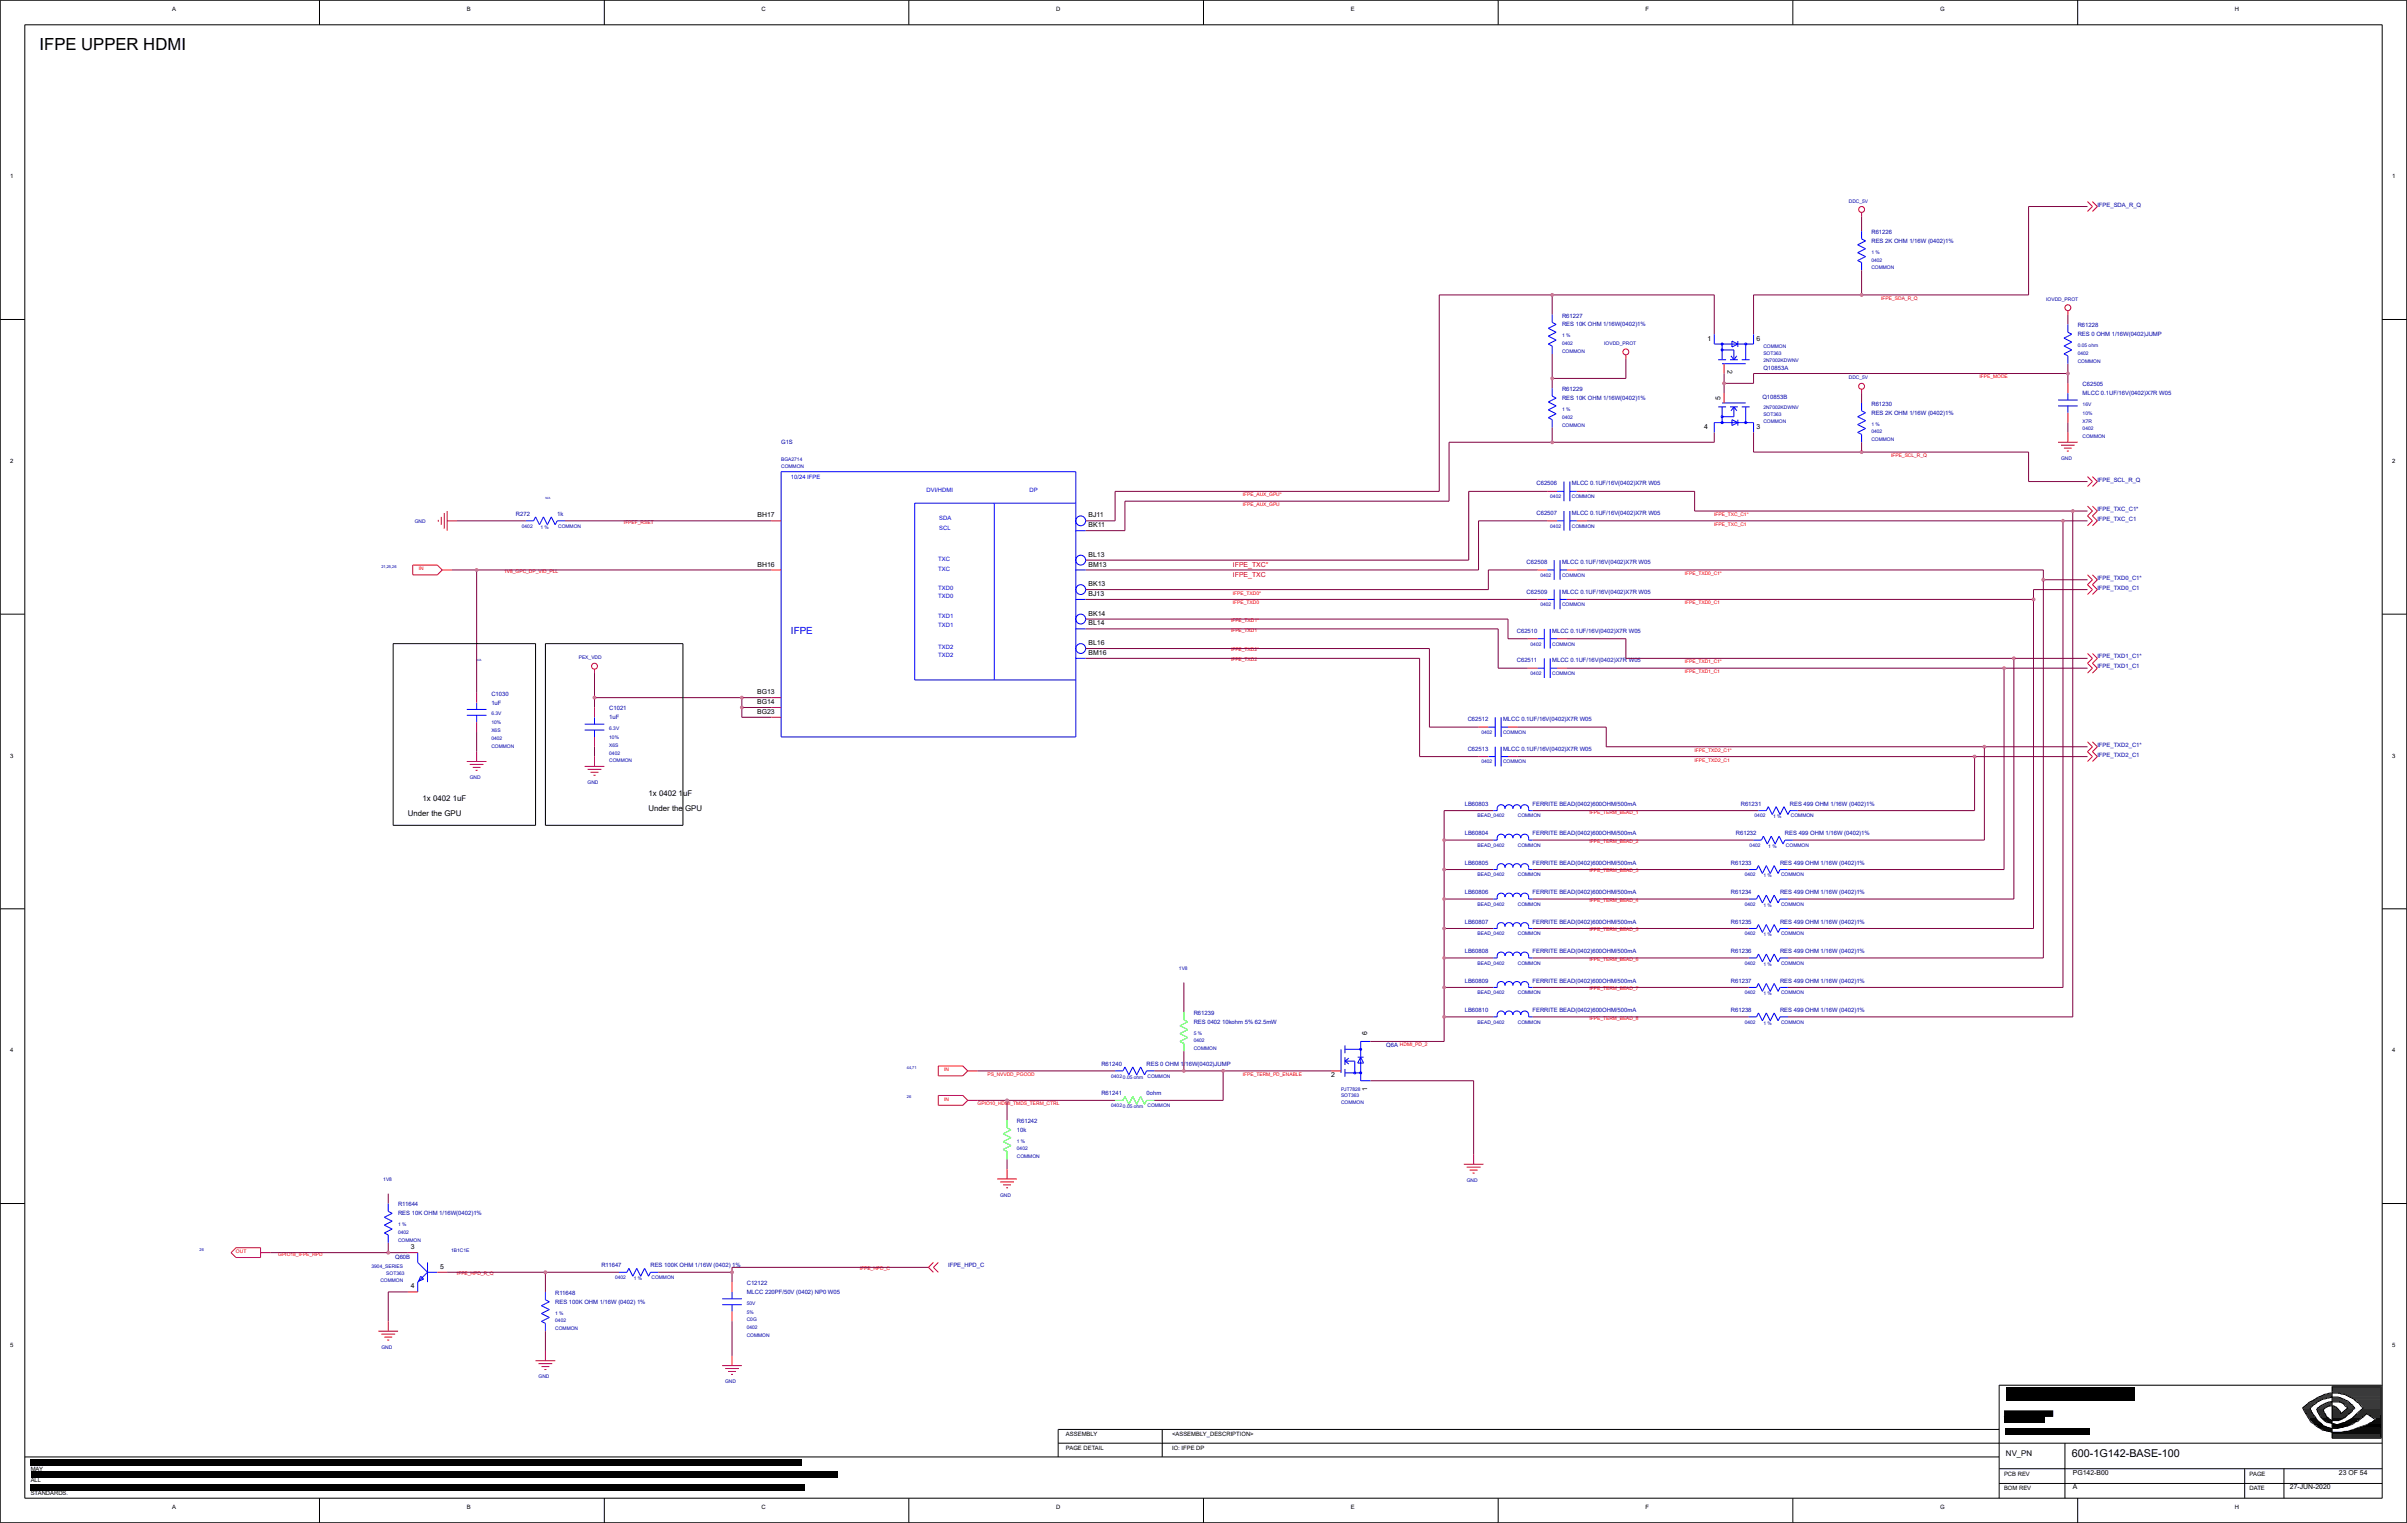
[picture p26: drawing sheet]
<svg xmlns="http://www.w3.org/2000/svg" width="271mm" height="172mm" viewBox="0 0 271 172" stroke-linecap="round" stroke-linejoin="round" font-family="sans-serif">
<defs><g id="words">
<text font-size="1.9" x="4.5" y="5.7">IFPE UPPER HDMI</text>
<text font-size="1.2" x="233.6" y="164.2">600-1G142-BASE-100</text>
<text font-size="1.1" fill="#00f" x="89.2" y="71.4">IFPE</text>
<g font-size=".9">
<text x="73.1" y="89.7">1x 0402 1uF</text>
<text x="46" y="91.9">Under the GPU</text>
<text x="47.6" y="90.3">1x 0402 1uF</text>
<text x="73.1" y="91.4">Under the GPU</text>
<text x="226.1" y="164.1">NV_PN</text>
</g>
<g font-size=".8">
<text x="192.5" y="38.4">1</text>
<text x="194.7" y="41.7" transform="rotate(90 194.7 41.7)">2</text>
<text x="198" y="38.4">6</text>
<text x="194" y="45.1" transform="rotate(-90 194 45.1)">5</text>
<text x="192.1" y="48.4">4</text>
<text x="198" y="48.4">3</text>
<text x="85.4" y="58.3">BH17</text>
<text x="122.7" y="59.4">BK11</text>
<text x="122.7" y="58.3">BJ11</text>
<text x="85.4" y="63.9">BH16</text>
<text x="122.7" y="63.9">BM13</text>
<text x="122.7" y="62.8">BL13</text>
<text x="122.7" y="70.5">BL14</text>
<text x="122.7" y="69.4">BK14</text>
<text x="122.7" y="67.2">BJ13</text>
<text x="122.7" y="66.1">BK13</text>
<text x="122.7" y="73.8">BM16</text>
<text x="122.7" y="72.7">BL16</text>
<text x="85.4" y="80.5">BG23</text>
<text x="85.4" y="79.4">BG14</text>
<text x="85.4" y="78.3">BG13</text>
<text x="154.1" y="116.7" transform="rotate(-90 154.1 116.7)">6</text>
<text x="150.1" y="121.4">2</text>
<text x="154.1" y="123" transform="rotate(-90 154.1 123)">1</text>
<text x="46.3" y="140.8">3</text>
<text x="49.6" y="143">5</text>
<text x="46.3" y="145.2">4</text>
<text x="233.7" y="166.2">PG142-B00</text>
<text x="233.7" y="167.9">A</text>
<text x="258.1" y="167.9">27-JUN-2020</text>
<text x="263.7" y="166.2">23 OF 54</text>
</g>
<g font-size=".8" fill="#f00">
<text x="139" y="63.9">IFPE_TXC*</text>
<text x="139" y="65">IFPE_TXC</text>
</g>
<g font-size=".7">
<text x="19.4" y="1.2">A</text>
<text x="52.6" y="1.2">B</text>
<text x="85.8" y="1.2">C</text>
<text x="119.1" y="1.2">D</text>
<text x="152.3" y="1.2">E</text>
<text x="185.5" y="1.2">F</text>
<text x="218.7" y="1.2">G</text>
<text x="251.9" y="1.2">H</text>
<text x="1.1" y="20.1">1</text>
<text x="269.7" y="20.1">1</text>
<text x="1.1" y="52.2">2</text>
<text x="269.7" y="52.2">2</text>
<text x="1.1" y="85.4">3</text>
<text x="269.7" y="85.4">3</text>
<text x="1.1" y="118.6">4</text>
<text x="269.7" y="118.6">4</text>
<text x="1.1" y="151.8">5</text>
<text x="269.7" y="151.8">5</text>
<text x="120.2" y="161.9">ASSEMBLY</text>
<text x="132.1" y="161.9">&lt;ASSEMBLY_DESCRIPTION&gt;</text>
<text x="3.5" y="167.1">ALL</text>
<text x="3.5" y="165.8">MAY</text>
<text x="120.2" y="163.5">PAGE DETAIL</text>
<text x="132.1" y="163.5">IO: IFPE DP</text>
<text x="225.9" y="166.3">PCB REV</text>
<text x="253.6" y="166.3">PAGE</text>
<text x="3.5" y="168.6">STANDARDS.</text>
<text x="19.4" y="170.1">A</text>
<text x="52.6" y="170.1">B</text>
<text x="85.8" y="170.1">C</text>
<text x="119.1" y="170.1">D</text>
<text x="152.3" y="170.1">E</text>
<text x="185.5" y="170.1">F</text>
<text x="218.7" y="170.1">G</text>
<text x="225.9" y="168">BOM REV</text>
<text x="251.9" y="170.1">H</text>
<text x="253.6" y="168">DATE</text>
</g>
<g font-size=".7" fill="#0000a0">
<text x="236.4" y="23.3">IFPE_SDA_R_Q</text>
<text x="211" y="26.4">R61226</text>
<text x="211" y="27.4">RES 2K OHM 1/16W (0402)1%</text>
<text x="176.1" y="35.8">R61227</text>
<text x="176.1" y="36.8">RES 10K OHM 1/16W(0402)1%</text>
<text x="198.8" y="41.7">Q10853A</text>
<text x="234.2" y="36.9">R61228</text>
<text x="234.2" y="37.9">RES 0 OHM 1/16W(0402)JUMP</text>
<text x="176.1" y="44.1">R61229</text>
<text x="176.1" y="45.1">RES 10K OHM 1/16W(0402)1%</text>
<text x="198.7" y="45">Q10853B</text>
<text x="211" y="45.8">R61230</text>
<text x="211" y="46.8">RES 2K OHM 1/16W (0402)1%</text>
<text x="234.8" y="43.5">C62505</text>
<text x="234.8" y="44.5">MLCC 0.1UF/16V(0402)X7R W05</text>
<text x="88.1" y="50.1">G1S</text>
<text x="58.2" y="58.2">R272</text>
<text x="62.8" y="58.2">1k</text>
<text x="173.2" y="58">C62507</text>
<text x="173.2" y="54.7">C62506</text>
<text x="177.2" y="58">MLCC 0.1UF/16V(0402)X7R W05</text>
<text x="177.2" y="54.7">MLCC 0.1UF/16V(0402)X7R W05</text>
<text x="236.4" y="54.3">IFPE_SCL_R_Q</text>
<text x="236.4" y="57.6">IFPE_TXC_C1*</text>
<text x="236.4" y="58.7">IFPE_TXC_C1</text>
<text x="172.1" y="63.6">C62508</text>
<text x="176.1" y="63.6">MLCC 0.1UF/16V(0402)X7R W05</text>
<text x="236.4" y="65.4">IFPE_TXD0_C1*</text>
<text x="171" y="71.3">C62510</text>
<text x="172.1" y="66.9">C62509</text>
<text x="175" y="71.3">MLCC 0.1UF/16V(0402)X7R W05</text>
<text x="176.1" y="66.9">MLCC 0.1UF/16V(0402)X7R W05</text>
<text x="236.4" y="66.5">IFPE_TXD0_C1</text>
<text x="171" y="74.7">C62511</text>
<text x="175" y="74.7">MLCC 0.1UF/16V(0402)X7R W05</text>
<text x="236.4" y="74.2">IFPE_TXD1_C1*</text>
<text x="236.4" y="75.3">IFPE_TXD1_C1</text>
<text x="55.4" y="78.4">C1030</text>
<text x="55.4" y="79.4">1uF</text>
<text x="68.7" y="80.1">C1021</text>
<text x="68.7" y="81.1">1uF</text>
<text x="165.5" y="81.3">C62512</text>
<text x="169.4" y="81.3">MLCC 0.1UF/16V(0402)X7R W05</text>
<text x="165.5" y="84.6">C62513</text>
<text x="169.4" y="84.6">MLCC 0.1UF/16V(0402)X7R W05</text>
<text x="236.4" y="84.2">IFPE_TXD2_C1*</text>
<text x="236.4" y="85.3">IFPE_TXD2_C1</text>
<text x="165.1" y="94.1">LB60804</text>
<text x="165.1" y="90.8">LB60803</text>
<text x="172.8" y="90.8">FERRITE BEAD(0402)600OHM/500mA</text>
<text x="172.8" y="94.1">FERRITE BEAD(0402)600OHM/500mA</text>
<text x="195.7" y="94.1">R61232</text>
<text x="196.2" y="90.8">R61231</text>
<text x="201.2" y="94.1">RES 499 OHM 1/16W (0402)1%</text>
<text x="201.8" y="90.8">RES 499 OHM 1/16W (0402)1%</text>
<text x="165.1" y="100.8">LB60806</text>
<text x="165.1" y="97.5">LB60805</text>
<text x="172.8" y="100.8">FERRITE BEAD(0402)600OHM/500mA</text>
<text x="172.8" y="97.5">FERRITE BEAD(0402)600OHM/500mA</text>
<text x="195.1" y="97.5">R61233</text>
<text x="195.1" y="100.8">R61234</text>
<text x="200.7" y="97.5">RES 499 OHM 1/16W (0402)1%</text>
<text x="200.7" y="100.8">RES 499 OHM 1/16W (0402)1%</text>
<text x="165.1" y="107.4">LB60808</text>
<text x="165.1" y="104.1">LB60807</text>
<text x="172.8" y="107.4">FERRITE BEAD(0402)600OHM/500mA</text>
<text x="172.8" y="104.1">FERRITE BEAD(0402)600OHM/500mA</text>
<text x="195.1" y="107.4">R61236</text>
<text x="195.1" y="104.1">R61235</text>
<text x="200.7" y="107.4">RES 499 OHM 1/16W (0402)1%</text>
<text x="200.7" y="104.1">RES 499 OHM 1/16W (0402)1%</text>
<text x="165.1" y="110.8">LB60809</text>
<text x="172.8" y="110.8">FERRITE BEAD(0402)600OHM/500mA</text>
<text x="195.1" y="110.8">R61237</text>
<text x="200.7" y="110.8">RES 499 OHM 1/16W (0402)1%</text>
<text x="134.6" y="114.4">R61239</text>
<text x="134.6" y="115.4">RES 0402 10kohm 5% 62.5mW</text>
<text x="156.3" y="118.1">Q6A</text>
<text x="165.1" y="114.1">LB60810</text>
<text x="172.8" y="114.1">FERRITE BEAD(0402)600OHM/500mA</text>
<text x="195.1" y="114.1">R61238</text>
<text x="200.7" y="114.1">RES 499 OHM 1/16W (0402)1%</text>
<text x="124.2" y="123.5">R61241</text>
<text x="124.2" y="120.2">R61240</text>
<text x="129.2" y="123.5">0ohm</text>
<text x="129.2" y="120.2">RES 0 OHM 1/16W(0402)JUMP</text>
<text x="114.6" y="126.6">R61242</text>
<text x="114.6" y="127.6">10k</text>
<text x="44.9" y="136">R11644</text>
<text x="44.9" y="137">RES 10K OHM 1/16W(0402)1%</text>
<text x="44.5" y="141.9">Q60B</text>
<text x="67.8" y="142.9">R11647</text>
<text x="73.3" y="142.9">RES 100K OHM 1/16W (0402) 1%</text>
<text x="106.9" y="142.9">IFPE_HPD_C</text>
<text x="62.6" y="146">R11648</text>
<text x="62.6" y="147">RES 100K OHM 1/16W (0402) 1%</text>
<text x="84.2" y="144.9">C12122</text>
<text x="84.2" y="145.9">MLCC 220PF/50V (0402) NP0 W05</text>
</g>
<g font-size=".7" fill="#00f">
<text x="89.2" y="54">10/24 IFPE</text>
<text x="104.4" y="55.5">DVI/HDMI</text>
<text x="105.9" y="58.6">SDA</text>
<text x="105.9" y="59.7">SCL</text>
<text x="116.1" y="55.5">DP</text>
<text x="105.8" y="64.4">TXC</text>
<text x="105.8" y="63.3">TXC</text>
<text x="105.8" y="66.5">TXD0</text>
<text x="105.8" y="67.5">TXD0</text>
<text x="105.8" y="69.7">TXD1</text>
<text x="105.8" y="70.7">TXD1</text>
<text x="105.8" y="73.1">TXD2</text>
<text x="105.8" y="74.1">TXD2</text>
</g>
<g font-size=".6" fill="#0000a0">
<text x="208.4" y="22.8">DDC_5V</text>
<text x="211" y="29.5">0402</text>
<text x="211" y="28.6">1 %</text>
<text x="211" y="30.4">COMMON</text>
<text x="230.7" y="33.9">IOVDD_PROT</text>
<text x="176.1" y="39.8">COMMON</text>
<text x="176.1" y="38">1 %</text>
<text x="176.1" y="38.9">0402</text>
<text x="180.8" y="38.9">IOVDD_PROT</text>
<text x="198.8" y="39.2">COMMON</text>
<text x="198.8" y="40.8">2N7002KDWNV</text>
<text x="198.8" y="40">SOT363</text>
<text x="234.2" y="40.9">COMMON</text>
<text x="234.2" y="40">0402</text>
<text x="234.2" y="39.1">0.05 ohm</text>
<text x="176.1" y="47.2">0402</text>
<text x="176.1" y="46.3">1 %</text>
<text x="198.8" y="46.9">SOT363</text>
<text x="198.8" y="46.1">2N7002KDWNV</text>
<text x="198.8" y="47.6">COMMON</text>
<text x="208.4" y="42.8">DDC_5V</text>
<text x="211" y="48">1 %</text>
<text x="234.8" y="46.8">10%</text>
<text x="234.8" y="45.8">16V</text>
<text x="234.8" y="47.6">X7R</text>
<text x="88.1" y="52">BGA2714</text>
<text x="88.1" y="52.7">COMMON</text>
<text x="176.1" y="48.1">COMMON</text>
<text x="211" y="48.9">0402</text>
<text x="211" y="49.7">COMMON</text>
<text x="232.3" y="51.8">GND</text>
<text x="234.8" y="48.5">0402</text>
<text x="234.8" y="49.4">COMMON</text>
<text x="46.8" y="58.9">GND</text>
<text x="58.8" y="59.5">0402</text>
<text x="60.9" y="59.6">1 %</text>
<text x="62.9" y="59.5">COMMON</text>
<text x="174.8" y="59.5">0402</text>
<text x="174.8" y="56.2">0402</text>
<text x="177.2" y="59.5">COMMON</text>
<text x="177.2" y="56.2">COMMON</text>
<text x="173.6" y="65">0402</text>
<text x="176.1" y="65">COMMON</text>
<text x="173.6" y="68.3">0402</text>
<text x="176.1" y="68.3">COMMON</text>
<text x="65.2" y="74.3">PEX_VDD</text>
<text x="172.5" y="76.1">0402</text>
<text x="172.5" y="72.8">0402</text>
<text x="175" y="76.1">COMMON</text>
<text x="175" y="72.8">COMMON</text>
<text x="55.4" y="83.4">0402</text>
<text x="55.4" y="81.6">10%</text>
<text x="55.4" y="80.6">6.3V</text>
<text x="55.4" y="82.5">X6S</text>
<text x="68.7" y="82.3">6.3V</text>
<text x="68.7" y="83.3">10%</text>
<text x="167" y="82.7">0402</text>
<text x="169.4" y="82.7">COMMON</text>
<text x="53" y="87.8">GND</text>
<text x="55.4" y="84.3">COMMON</text>
<text x="66.2" y="88.4">GND</text>
<text x="68.7" y="84.2">X6S</text>
<text x="68.7" y="85.1">0402</text>
<text x="68.7" y="86">COMMON</text>
<text x="167" y="86.1">0402</text>
<text x="169.4" y="86.1">COMMON</text>
<text x="166.6" y="95.5">BEAD_0402</text>
<text x="166.6" y="92.2">BEAD_0402</text>
<text x="171.1" y="95.5">COMMON</text>
<text x="171.1" y="92.2">COMMON</text>
<text x="197.2" y="95.5">0402</text>
<text x="197.8" y="92.2">0402</text>
<text x="199.3" y="95.6">1 %</text>
<text x="199.9" y="92.3">1 %</text>
<text x="201.3" y="95.5">COMMON</text>
<text x="201.9" y="92.2">COMMON</text>
<text x="166.6" y="98.8">BEAD_0402</text>
<text x="171.1" y="98.8">COMMON</text>
<text x="196.7" y="98.8">0402</text>
<text x="198.8" y="98.9">1 %</text>
<text x="200.8" y="98.8">COMMON</text>
<text x="166.6" y="105.4">BEAD_0402</text>
<text x="166.6" y="102.1">BEAD_0402</text>
<text x="171.1" y="105.4">COMMON</text>
<text x="171.1" y="102.1">COMMON</text>
<text x="196.7" y="105.4">0402</text>
<text x="196.7" y="102.1">0402</text>
<text x="198.8" y="105.6">1 %</text>
<text x="198.8" y="102.2">1 %</text>
<text x="200.8" y="105.4">COMMON</text>
<text x="200.8" y="102.1">COMMON</text>
<text x="132.9" y="109.3">1V8</text>
<text x="166.6" y="112.1">BEAD_0402</text>
<text x="166.6" y="108.8">BEAD_0402</text>
<text x="171.1" y="112.1">COMMON</text>
<text x="171.1" y="108.8">COMMON</text>
<text x="196.7" y="112.1">0402</text>
<text x="196.7" y="108.8">0402</text>
<text x="198.8" y="112.2">1 %</text>
<text x="198.8" y="108.9">1 %</text>
<text x="200.8" y="112.1">COMMON</text>
<text x="200.8" y="108.8">COMMON</text>
<text x="134.6" y="116.6">5 %</text>
<text x="134.6" y="118.4">COMMON</text>
<text x="134.6" y="117.5">0402</text>
<text x="166.6" y="115.4">BEAD_0402</text>
<text x="171.1" y="115.4">COMMON</text>
<text x="196.7" y="115.4">0402</text>
<text x="198.8" y="115.5">1 %</text>
<text x="200.8" y="115.4">COMMON</text>
<text x="125.3" y="124.8">0402</text>
<text x="125.3" y="121.5">0402</text>
<text x="126.6" y="124.9">0.05 ohm</text>
<text x="126.6" y="121.6">0.05 ohm</text>
<text x="129.4" y="124.8">COMMON</text>
<text x="129.4" y="121.5">COMMON</text>
<text x="151.2" y="122.9">PJT7828</text>
<text x="151.2" y="123.7">SOT363</text>
<text x="151.2" y="124.5">COMMON</text>
<text x="114.6" y="128.8">1 %</text>
<text x="114.6" y="129.7">0402</text>
<text x="114.6" y="130.6">COMMON</text>
<text x="43.2" y="133.1">1V8</text>
<text x="112.7" y="134.9">GND</text>
<text x="165.3" y="133.2">GND</text>
<text x="41.9" y="143">3904_SERIES</text>
<text x="43.5" y="143.8">SOT363</text>
<text x="44.9" y="138.2">1 %</text>
<text x="44.9" y="140">COMMON</text>
<text x="44.9" y="139.1">0402</text>
<text x="50.9" y="141.1">1B1C1E</text>
<text x="42.9" y="144.5">COMMON</text>
<text x="62.6" y="149.1">0402</text>
<text x="62.6" y="148.2">1 %</text>
<text x="62.6" y="150">COMMON</text>
<text x="69.3" y="144.2">0402</text>
<text x="71.4" y="144.3">1 %</text>
<text x="73.4" y="144.2">COMMON</text>
<text x="84.2" y="149">C0G</text>
<text x="84.2" y="147.1">50V</text>
<text x="84.2" y="148.1">5%</text>
<text x="84.2" y="149.8">0402</text>
<text x="43" y="152.1">GND</text>
<text x="60.7" y="155.4">GND</text>
<text x="81.7" y="155.9">GND</text>
<text x="84.2" y="150.7">COMMON</text>
</g>
<g font-size=".6" fill="#f00">
<text x="212.1" y="33.8">IFPE_SDA_R_Q</text>
<text x="223.1" y="42.7">IFPE_MODE</text>
<text x="213.2" y="51.5">IFPE_SCL_R_Q</text>
<text x="70.3" y="59">IFPEF_RSET</text>
<text x="140.1" y="55.9">IFPE_AUX_GPU*</text>
<text x="140.1" y="57.1">IFPE_AUX_GPU</text>
<text x="193.2" y="58.2">IFPE_TXC_C1*</text>
<text x="193.2" y="59.3">IFPE_TXC_C1</text>
<text x="47.2" y="64.3">IN</text>
<text x="56.8" y="64.6">1V8_GPC_DP_VID_PLL</text>
<text x="189.9" y="64.8">IFPE_TXD0_C1*</text>
<text x="138.8" y="70.1">IFPE_TXD1*</text>
<text x="138.8" y="71.2">IFPE_TXD1</text>
<text x="139" y="67">IFPE_TXD0*</text>
<text x="139" y="68.1">IFPE_TXD0</text>
<text x="189.9" y="68.1">IFPE_TXD0_C1</text>
<text x="138.8" y="73.4">IFPE_TXD2*</text>
<text x="138.8" y="74.5">IFPE_TXD2</text>
<text x="189.9" y="74.8">IFPE_TXD1_C1*</text>
<text x="189.9" y="75.9">IFPE_TXD1_C1</text>
<text x="191" y="84.7">IFPE_TXD2_C1*</text>
<text x="191" y="85.8">IFPE_TXD2_C1</text>
<text x="179.2" y="91.7">IFPE_TERM_BEAD_1</text>
<text x="179.2" y="95">IFPE_TERM_BEAD_2</text>
<text x="179.2" y="98.4">IFPE_TERM_BEAD_3</text>
<text x="179.2" y="101.7">IFPE_TERM_BEAD_4</text>
<text x="179.2" y="105">IFPE_TERM_BEAD_5</text>
<text x="179.2" y="108.3">IFPE_TERM_BEAD_6</text>
<text x="179.2" y="111.6">IFPE_TERM_BEAD_7</text>
<text x="157.8" y="118">HDMI_PD_2</text>
<text x="179.2" y="115">IFPE_TERM_BEAD_8</text>
<text x="106.4" y="120.8">IN</text>
<text x="106.4" y="124.1">IN</text>
<text x="110.2" y="124.6">GPIO10_HDMI_TMDS_TERM_CTRL</text>
<text x="111.3" y="121.3">PS_NVVDD_PGOOD</text>
<text x="140.1" y="121.3">IFPE_TERM_PD_ENABLE</text>
<text x="26.6" y="141.3">OUT</text>
<text x="31.4" y="141.5">GPIO18_IFPE_HPD</text>
<text x="51.5" y="143.8">IFPE_HPD_R_Q</text>
<text x="96.9" y="143.2">IFPE_HPD_C</text>
</g>
<g font-size=".4" fill="#0000a0">
<text x="43" y="64">21,25,26</text>
<text x="102.2" y="120.5">44,71</text>
<text x="102.2" y="123.8">26</text>
<text x="22.5" y="141">26</text>
</g>
<g font-size=".3" fill="#0000a0">
<text x="61.5" y="56.3">N/A</text>
<text x="53.7" y="74.5">N/A</text>
</g>
</g></defs>
<g fill="none" stroke="#00f" stroke-width=".11">
<path d="M175 35.5v.8M175 39v.9M193.2 37.7v1.1h4.5v-1.1M194.1 39.4h1.4v1.2M194.1 38.8v1.8M195.2 38.4v.7M195.9 38.4v.7M196.8 38.8v1.8M209.9 26v.9M209.9 29.6v.9M233.1 36.6v.9M59.3 58.7h.9"/>
<path d="M62.8 58.7h.9M88.1 53.2h33.2v29.9h-33.2zM112.1 56.7v20M121.3 56.7h-18.2v20h18.2M121.3 59.8h1.1M175 43.8v.9M175 47.3v.9M175.5 58.7h.8M175.5 55.4h.8M176.3 54.3v2.2M176.3 57.6v2.2M177 58.7h.7"/>
<path d="M177 54.3v2.2M177 57.6v2.2M177 55.4h.7M193.2 48.7v-1.1h4.5v1.1M193.7 40.6h.9M193.7 45.9h.9M194.1 41h2.7M194.1 45.9v1.7M194.1 45.4h2.7M195 40.6h.9M195 45.9h.9M195.2 47.3v.7"/>
<path d="M195.5 45.9v1.1h-1.4M195.9 47.3v.7M196.3 40.6h.9M196.3 45.9h.9M196.8 45.9v1.7M209.9 45.4v.9M209.9 49v.9M232 45.1h2.2M232 45.8h2.2M233.1 40.1v.9M233.1 44.3v.8M233.1 45.8v.7"/>
<path d="M52.6 80h2.2M53.7 79.2v.8M121.3 67.6h1.1M121.3 64.3h1.1M121.3 70.9h1.1M121.3 74.2h1.1M173.3 75.3h.8M173.3 72h.8M174.1 70.9v2.2M174.1 74.2v2.2M174.4 67.6h.8M174.4 64.3h.8"/>
<path d="M174.8 75.3h.7M174.8 70.9v2.2M174.8 74.2v2.2M174.8 72h.7M175.2 63.1v2.3M175.2 66.5v2.2M175.9 67.6h.7M175.9 63.1v2.3M175.9 66.5v2.2M175.9 64.3h.7M52.6 80.6h2.2M53.7 80.6v.8"/>
<path d="M65.9 81.6h2.2M65.9 82.3h2.2M67 80.9v.7M67 82.3v.8M167.8 82h.8M167.8 85.3h.8M168.3 94.7h.5l.1-.5 .2-.1h.3l.2 .1 .1 .3 .1-.3 .2-.1h.2l.3 .1 .1 .3v-.3l.3-.1h.2l.2 .1 .1 .3 .1-.3 .2-.1h.3l.2 .1 .1 .5h.5M168.3 91.4h.5l.1-.5 .2-.2h.3l.2 .2 .1 .3 .1-.3 .2-.2h.2l.3 .2 .1 .3v-.3l.3-.2h.2l.2 .2 .1 .3 .1-.3 .2-.2h.3l.2 .2 .1 .5h.5M168.3 98h.5l.1-.5 .2-.1h.3l.2 .1 .1 .3 .1-.3 .2-.1h.2l.3 .1 .1 .3v-.3l.3-.1h.2l.2 .1 .1 .3 .1-.3 .2-.1h.3l.2 .1 .1 .5h.5M168.6 80.9v2.2M168.6 84.2v2.2M169.2 82h.8"/>
<path d="M169.2 80.9v2.2M169.2 84.2v2.2M169.2 85.3h.8M197.1 98h.9M197.7 94.7h.9M198.2 91.4h.9M200.7 98h.9M201.2 94.7h.9M201.8 91.4h.9M151.2 118.3v2.6M151.6 118.3h1.8M151.6 119.6h1.1v1.3"/>
<path d="M151.6 117.8v.9M151.6 119.2v.9M153.1 119.8h.6M153.1 119.2h.6M154.5 117.4h-1.1v4.4h1.1M168.3 111.3h.5l.1-.5 .2-.1h.3l.2 .1 .1 .3 .1-.3 .2-.1h.2l.3 .1 .1 .3v-.3l.3-.1h.2l.2 .1 .1 .3 .1-.3 .2-.1h.3l.2 .1 .1 .5h.5M168.3 108h.5l.1-.5 .2-.2h.3l.2 .2 .1 .3 .1-.3 .2-.2h.2l.3 .2 .1 .3v-.3l.3-.2h.2l.2 .2 .1 .3 .1-.3 .2-.2h.3l.2 .2 .1 .5h.5M168.3 104.7h.5l.1-.5 .2-.2h.3l.2 .2 .1 .2 .1-.2 .2-.2h.2l.3 .2 .1 .2v-.2l.3-.2h.2l.2 .2 .1 .2 .1-.2 .2-.2h.3l.2 .2 .1 .5h.5M168.3 101.3h.5l.1-.5 .2-.1h.3l.2 .1 .1 .3 .1-.3 .2-.1h.2l.3 .1 .1 .3v-.3l.3-.1h.2l.2 .1 .1 .3 .1-.3 .2-.1h.3l.2 .1 .1 .5h.5M168.3 114.6h.5l.1-.5 .2-.1h.3l.2 .1 .1 .3 .1-.3 .2-.1h.2l.3 .1 .1 .3v-.3l.3-.1h.2l.2 .1 .1 .3 .1-.3 .2-.1h.3l.2 .1 .1 .5h.5M197.1 111.3h.9M197.1 114.6h.9"/>
<path d="M197.1 108h.9M197.1 104.7h.9M197.1 101.3h.9M200.7 111.3h.9M200.7 114.6h.9M200.7 108h.9M200.7 104.7h.9M200.7 101.3h.9M43.8 135.7v.9M43.8 139.2v.9M125.7 120.7h.9M129.2 120.7h.9"/>
<path d="M151.6 120.5v.9M151.6 120.9h1.8M47.1 141.2v1.1M47.1 144.5v1.1M48.2 143.4h1.1M48.2 142.3v2.2M61.5 145.6v.9M61.5 149.2v.9M69.8 143.4h.9M73.3 143.4h.9M81.4 146.4h2.2M81.4 147.1h2.2"/>
<path d="M82.5 145.6v.8M82.5 147.1v.8"/>
<circle cx="194.1" cy="38.8" r=".11"/>
<circle cx="194.1" cy="39.4" r=".11"/>
<circle cx="196.8" cy="38.8" r=".11"/>
<circle cx="121.8" cy="58.7" r=".55"/>
<circle cx="194.1" cy="47" r=".11"/>
<circle cx="194.1" cy="47.6" r=".11"/>
<circle cx="196.8" cy="47.6" r=".11"/>
<circle cx="121.8" cy="69.8" r=".55"/>
<circle cx="121.8" cy="73.1" r=".55"/>
<circle cx="121.8" cy="63.1" r=".55"/>
<circle cx="121.8" cy="66.5" r=".55"/>
<circle cx="153.4" cy="118.3" r=".11"/>
<circle cx="152.7" cy="120.9" r=".11"/>
<circle cx="153.4" cy="120.9" r=".11"/>
</g>
<g fill="#000" stroke="#00f" stroke-width=".11">
<path d="M174.5 38.8l.5 .2zM174.5 37.9l.9 .4zM174.5 37.9l.9-.4zM174.5 37l.9-.4zM174.5 38.8l.9-.5zM174.5 37l.9 .5zM175 36.3l.4 .3zM195.2 39.1l.7-.3zM195.2 38.4l.7 .4zM209.4 29.4l.5 .2zM209.4 28.5l.9 .4zM209.4 28.5l.9-.5z"/>
<path d="M209.4 27.6l.9-.4zM209.4 29.4l.9-.5zM209.4 27.6l.9 .4zM209.9 26.9l.4 .3zM232.7 39.9l.4 .2zM232.7 39l.9 .4zM232.7 39l.9-.4zM232.7 38.1l.9-.4zM232.7 39.9l.9-.5zM232.7 38.1l.9 .5zM233.1 37.5l.5 .2zM60.4 58.3l-.2 .4z"/>
<path d="M60.4 58.3l.4 .9zM61.3 58.3l-.5 .9zM61.3 58.3l.4 .9zM62.1 58.3l-.4 .9zM62.1 58.3l.5 .9zM62.8 58.7l-.2 .5zM174.5 47.1l.5 .2zM174.5 46.2l.9 .4zM174.5 46.2l.9-.4zM174.5 45.3l.9-.4zM174.5 47.1l.9-.5zM174.5 45.3l.9 .5z"/>
<path d="M175 44.7l.4 .2zM195.2 47.3l.7 .3zM195.2 48l.7-.4zM195.1 40.1l.4 .5zM195.8 40.1l-.3 .5zM195.5 45.9l-.4 .4zM195.5 45.9l.3 .4zM209.4 48.7l.5 .3zM209.4 47.9l.9 .4zM209.4 47.9l.9-.5zM209.4 47l.9-.5zM209.4 48.7l.9-.4z"/>
<path d="M209.4 47l.9 .4zM209.9 46.3l.4 .2zM198.2 97.6l-.2 .4zM198.2 97.6l.5 .9zM198.8 94.3l-.2 .4zM199.1 97.6l-.4 .9zM199.1 97.6l.5 .9zM198.8 94.3l.4 .8zM199.3 90.9l-.2 .5zM200 97.6l-.4 .9zM199.7 94.3l-.5 .8zM199.7 94.3l.4 .8z"/>
<path d="M199.3 90.9l.5 .9zM200 97.6l.4 .9zM200.6 94.3l-.5 .8zM200.2 90.9l-.4 .9zM200.2 90.9l.5 .9zM200.7 98l-.3 .5zM200.6 94.3l.4 .8zM201.1 90.9l-.4 .9zM201.2 94.7l-.2 .4zM201.1 90.9l.5 .9zM201.8 91.4l-.2 .4zM151.6 119.6l.5 .3z"/>
<path d="M151.6 119.6l.5-.3zM153.4 119.2l-.3 .6zM153.4 119.2l.3 .6zM198.2 114.2l-.2 .4zM198.2 110.9l-.2 .4zM198.2 107.5l-.2 .5zM198.2 104.2l-.2 .5zM198.2 100.9l-.2 .4zM198.2 114.2l.5 .9zM198.2 110.9l.5 .9zM198.2 107.5l.5 .9zM198.2 104.2l.5 .9z"/>
<path d="M198.2 100.9l.5 .9zM199.1 114.2l-.4 .9zM199.1 114.2l.5 .9zM199.1 110.9l-.4 .9zM199.1 110.9l.5 .9zM199.1 107.5l-.4 .9zM199.1 107.5l.5 .9zM199.1 104.2l-.4 .9zM199.1 104.2l.5 .9zM199.1 100.9l-.4 .9zM199.1 100.9l.5 .9zM200 114.2l-.4 .9z"/>
<path d="M200 110.9l-.4 .9zM200 107.5l-.4 .9zM200 104.2l-.4 .9zM200 100.9l-.4 .9zM200 114.2l.4 .9zM200 110.9l.4 .9zM200 107.5l.4 .9zM200 104.2l.4 .9zM200 100.9l.4 .9zM200.7 114.6l-.3 .5zM200.7 111.3l-.3 .5zM200.7 108l-.3 .4z"/>
<path d="M200.7 104.7l-.3 .4zM200.7 101.3l-.3 .5zM43.3 139l.5 .2zM43.3 138.1l.9 .4zM43.3 138.1l.9-.4zM43.3 137.2l.9-.4zM43.3 139l.9-.5zM43.3 137.2l.9 .5zM43.8 136.6l.4 .2zM126.8 120.3l-.2 .4zM126.8 120.3l.5 .9zM127.7 120.3l-.4 .9z"/>
<path d="M127.7 120.3l.4 .9zM128.6 120.3l-.5 .9zM128.6 120.3l.4 .9zM129.2 120.7l-.2 .5zM48.2 143.4l-1.1 1.1zM47.2 144.4l.6-.2zM47.4 143.9l-.2 .5zM47.4 143.9l.4 .3zM47.1 142.3l1.1 1.1zM61 149l.5 .2zM61 148.1l.9 .4zM61 148.1l.9-.5z"/>
<path d="M61 147.2l.9-.5zM61 149l.9-.5zM61 147.2l.9 .4zM61.5 146.5l.4 .2zM70.9 143l-.2 .4zM70.9 143l.4 .9zM71.8 143l-.5 .9zM71.8 143l.4 .9zM72.7 143l-.5 .9zM72.7 143l.4 .9zM73.3 143.4l-.2 .5z"/>
</g>
<g fill="none" stroke="#f00" stroke-width=".11">
<path d="M209.9 23.9v.5M233.1 35v.5M49.4 58.6v.2M49.7 58.3v.9M50.1 57.8v1.8M50.4 58.7h1.1M50.4 57.6v2.2M87 58.7h1.1M174.4 58.7h1.1M174.4 55.4h1.1M177.7 58.7h1.2M177.7 55.4h1.2"/>
<path d="M183.3 40v.4M194.4 41v1.1M194.4 44.3v1.1M209.9 43.9v.4M232 49.9h2.2M232.3 50.2h1.6M232.7 50.5h.9M233 50.9h.2M233.1 43.2v1.1M233.1 46.5v1.1M233.1 48.7v1.2M49.3 63.7h-2.8v1.1h2.8"/>
<path d="M49.9 64.3h1.1M53.7 78.1v1.1M67 75.4v.5M67 79.8v1.1M87 79.8h1.1M87 78.6h1.1M87 64.3h1.1M172.2 75.3h1.1M172.2 72h1.1M173.3 67.6h1.1M173.3 64.3h1.1M175.5 75.3h1.1"/>
<path d="M175.5 72h1.1M176.6 67.6h1.1M176.6 64.3h1.1M52.6 85.8h2.2M53 86.2h1.5M53.3 86.5h.9M53.6 86.8h.2M53.7 81.4v1.1M53.7 84.7v1.1M65.9 86.4h2.2M66.2 86.7h1.6M66.6 87.1h.9"/>
<path d="M66.9 87.4h.2M67 83.1v1.1M67 85.3v1.1M87 80.9h1.1M166.7 82h1.1M166.7 85.3h1.1M170 82h1.1M170 85.3h1.1M108.5 120.2h-2.7v1.1h2.7M108.5 123.5h-2.7v1.1h2.7M109.1 120.7h1.1M109.1 124h1.1"/>
<path d="M112.4 132.9h2.2M112.7 133.2h1.6M113.1 133.6h.9M113.4 133.9h.2M113.5 131.8v1.1M150.1 120.7h1.1M165 131.2h2.2M165.3 131.6h1.6M165.7 131.9h.9M166 132.2h.2M166.1 130.1v1.1M26.6 140.7h2.8v1.1h-2.8"/>
<path d="M29.4 141.2h1.1M42.7 150.1h2.2M43 150.4h1.5M43.3 150.7h.9M43.7 151.1h.2M43.8 149v1.1M46 145.6h1.1M46 141.2h1.1M49.3 143.4h1.1M60.4 153.4h2.2M60.7 153.7h1.6M61 154.1h.9"/>
<path d="M61.4 154.4h.2M61.5 152.3v1.1M81.4 153.9h2.2M81.7 154.3h1.6M82.1 154.6h.9M82.4 154.9h.2M82.5 144.5v1.1M82.5 147.9v1.1M82.5 152.8v1.1"/>
<circle cx="183.3" cy="39.7" r=".33"/>
<circle cx="209.9" cy="23.6" r=".33"/>
<circle cx="233.1" cy="34.7" r=".33"/>
<circle cx="209.9" cy="43.5" r=".33"/>
<circle cx="67" cy="75.1" r=".33"/>
</g>
<path d="M133.5 114.1v.9M133.5 117.6v.9M113.5 126.3v.8M113.5 129.8v.9M125.7 124h.9M129.2 124h.9" fill="none" stroke="#0f0" stroke-width=".11"/>
<g fill="#000" stroke="#0f0" stroke-width=".11">
<path d="M133 117.4l.5 .2zM133 116.5l.9 .5zM133 116.5l.9-.4zM133 115.6l.9-.4zM133 117.4l.9-.4zM133 115.6l.9 .5zM133.5 115l.4 .2zM113.1 129.6l.4 .2zM113.1 128.7l.9 .4zM113.1 128.7l.9-.4zM113.1 127.8l.9-.4zM113.1 129.6l.9-.5z"/>
<path d="M113.1 127.8l.9 .5zM113.5 127.1l.5 .3zM126.8 123.6l-.2 .4zM126.8 123.6l.5 .9zM127.7 123.6l-.4 .9zM127.7 123.6l.4 .9zM128.6 123.6l-.5 .9zM128.6 123.6l.4 .9zM129.2 124l-.2 .5z"/>
</g>
<g fill="#000" stroke="#f00" stroke-width=".11">
<path d="M235.3 23.8l.6-.5zM235.3 22.7l.6 .6zM236.4 23.3l-.5 .5zM235.9 22.7l.5 .6zM235.3 54.8l.6-.5zM235.3 53.7l.6 .6zM235.3 58.2l.6-.6zM235.3 57.1l.6 .5zM235.3 59.3l.6-.6zM235.3 58.2l.6 .5zM236.4 54.3l-.5 .5zM235.9 53.7l.5 .6z"/>
<path d="M236.4 57.6l-.5 .6zM235.9 57.1l.5 .5zM236.4 58.7l-.5 .6zM235.9 58.2l.5 .5zM49.3 64.8l.6-.5zM49.3 63.7l.6 .6zM235.3 65.9l.6-.5zM235.3 64.8l.6 .6zM235.3 67l.6-.5zM235.3 65.9l.6 .6zM235.3 74.8l.6-.6zM235.3 73.7l.6 .5z"/>
<path d="M235.3 75.9l.6-.6zM235.3 74.8l.6 .5zM236.4 65.4l-.5 .5zM235.9 64.8l.5 .6zM235.9 67l.5-.5zM235.9 65.9l.5 .6zM236.4 74.2l-.5 .6zM235.9 73.7l.5 .5zM236.4 75.3l-.5 .6zM235.9 74.8l.5 .5zM235.3 84.7l.6-.5zM235.3 83.6l.6 .6z"/>
<path d="M235.3 85.8l.6-.5zM235.3 84.7l.6 .6zM236.4 84.2l-.5 .5zM235.9 83.6l.5 .6zM235.9 85.8l.5-.5zM235.9 84.7l.5 .6zM109.1 120.7l-.6 .6zM109.1 124l-.6 .6zM108.5 120.2l.6 .5zM108.5 123.5l.6 .5zM26 141.2l.6-.5zM26 141.2l.6 .6z"/>
<path d="M104.7 142.9l.5-.6zM104.7 142.9l.5 .5zM105.2 142.9l.6 .5zM105.2 142.9l.6-.6z"/>
</g>
<g fill="none" stroke="#800040" stroke-width=".11">
<path d="M175 33.2v2.3M175 39.9v3.9M193.2 37.7v-4.5h-31v22.2h-36.5v3.3h-3.3M209.9 24.4v1.6M209.9 30.5v2.7M233.1 35.5v1.1M235.3 23.3h-6.6v9.9h-31v4.5M51.5 58.7h7.8M63.7 58.7h23.3M174.4 55.4h-8.8v7.7h-43.2M174.4 58.7h-7.7v5.6h-44.3M175 48.2v1.7"/>
<path d="M178.9 55.4h12.1v2.2h44.3M178.9 58.7h56.4M183.3 40.4v2.3h-8.3M193.2 48.7v1.2h-29.8v6.6h-36.6v3.3h-4.4M194.4 42.1v2.2M197.7 48.7v2.3h31v3.3h6.6M209.9 44.3v1.1M209.9 49.9v1.1M232.6 58.7v52.6h-31M233.1 42.1h-35.4v1.1h-3.3M233.1 41v2.2M233.1 47.6v1.1"/>
<path d="M233.7 57.6v57h-32.1M51 64.3h36M53.7 64.3v13.8M67 75.9v3.9M67 78.6h20M83.6 78.6v2.3h3.4M83.6 79.8h3.4M122.4 67.6h50.9M122.4 69.8h47.6v2.2h2.2M122.4 70.9h46.5v4.4h3.3M122.4 73.1h38.7v8.9h5.6M122.4 74.2h37.6v11.1h6.7"/>
<path d="M173.3 64.3h-5.5v2.2h-45.4M176.6 72h6.7v2.2h52M176.6 75.3h58.7M177.7 64.3h52.6v43.7h-28.7M177.7 67.6h51.5M225.9 75.3v22.7h-24.3M227 74.2v27.1h-25.4M230.3 65.4h5M235.3 66.5h-6.1v38.2h-27.6M53.7 82.5v2.2M67 84.2v1.1M162.8 94.7h5.5"/>
<path d="M162.8 98h5.5M168.3 91.4h-5.5v26h-8.3M171.1 82h10v2.2h54.2M171.1 85.3h64.2M172.8 91.4h25.4M172.8 94.7h24.9M172.8 98h24.3M222.6 85.3v6.1h-19.9M223.7 84.2v10.5h-21.6M133.5 110.8v3.3M133.5 118.5v2.2M162.8 101.3h5.5"/>
<path d="M162.8 104.7h5.5M162.8 108h5.5M162.8 111.3h5.5M162.8 114.6h5.5M172.8 101.3h24.3M172.8 104.7h24.3M172.8 108h24.3M172.8 111.3h24.3M172.8 114.6h24.3M43.8 134.6v1.1M110.2 120.7h15.5M110.2 124h15.5"/>
<path d="M113.5 124v2.3M113.5 130.7v1.1M130.1 120.7h20M137.9 120.7v3.3h-7.8M154.5 121.8h11.6v8.3M30.5 141.2h15.5M43.8 140.1v1.1M46 145.6h-2.2v3.4M50.4 143.4h19.4M61.5 143.4v2.2M61.5 150.1v2.2M74.2 143.4h8.3"/>
<path d="M82.5 149v3.8M104.7 142.9h-22.2v1.6"/>
</g>
<g fill="#f0f">
<circle cx="175" cy="33.2" r=".22"/>
<circle cx="209.9" cy="33.2" r=".22"/>
<circle cx="175" cy="42.7" r=".22"/>
<circle cx="233.1" cy="42.1" r=".22"/>
<circle cx="194.4" cy="43.2" r=".22"/>
<circle cx="175" cy="49.9" r=".22"/>
<circle cx="209.9" cy="51" r=".22"/>
<circle cx="233.7" cy="57.6" r=".22"/>
<circle cx="232.6" cy="58.7" r=".22"/>
<circle cx="229.2" cy="67.6" r=".22"/>
<circle cx="227" cy="74.2" r=".22"/>
<circle cx="225.9" cy="75.3" r=".22"/>
<circle cx="223.7" cy="84.2" r=".22"/>
<circle cx="222.6" cy="85.3" r=".22"/>
<circle cx="162.8" cy="98" r=".22"/>
<circle cx="162.8" cy="94.7" r=".22"/>
<circle cx="162.8" cy="101.3" r=".22"/>
<circle cx="162.8" cy="104.7" r=".22"/>
<circle cx="162.8" cy="111.3" r=".22"/>
<circle cx="162.8" cy="108" r=".22"/>
<circle cx="162.8" cy="114.6" r=".22"/>
<circle cx="137.9" cy="120.7" r=".22"/>
<circle cx="133.5" cy="120.7" r=".22"/>
<circle cx="113.5" cy="124" r=".22"/>
<circle cx="43.8" cy="141.2" r=".22"/>
<circle cx="61.5" cy="143.4" r=".22"/>
<circle cx="82.5" cy="143.4" r=".22"/>
<circle cx="53.7" cy="64.3" r=".22"/>
<circle cx="67" cy="78.6" r=".22"/>
<circle cx="83.6" cy="78.6" r=".22"/>
<circle cx="83.6" cy="79.8" r=".22"/>
<circle cx="230.3" cy="65.4" r=".22"/>
</g>
<g fill="none" stroke="#000" stroke-width=".11">
<path d="M0 0h271.3v171.7h-271.3zM2.8 2.8h265.7v166.1h-265.7zM36 0v2.8M68.1 0v2.8M102.5 0v2.8M135.7 0v2.8M168.9 0v2.8M202.1 0v2.8M234.2 0v2.8M0 36h2.8M268.5 36h2.8M0 69.2h2.8"/>
<path d="M44.3 72.6h16.1v20.4h-16.1zM61.5 72.6h15.5v20.4h-15.5zM268.5 69.2h2.8M0 102.5h2.8M268.5 102.5h2.8M0 135.7h2.8M268.5 135.7h2.8M259.6 158.7h.9v.2h-.8M259.7 158.8h.8M259.8 159h.8v.1h-.8M259.8 158.6h.8M259.9 158.5h.8"/>
<path d="M259.9 159.3h.8M259.9 159.4h.8M260 158.4h.8M260 159.5h.8M260.1 158.3h.8M260.1 159.7h.8M260.1 159.6h.8M260.2 158.1h.9M260.2 159.8h.8M260.4 159.9h.7M260.5 158h.7M260.6 157.9h.9"/>
<path d="M260.8 157.8h.9M261 157.7h1.1M261.1 158.9h.8M261.1 157.6h1.5M261.2 158.9v.2h.8M261.2 159h.7M261.3 159.3h.7M261.3 159.4h.8M261.5 158.6h.8M261.5 159.5h.6M261.5 157.5h2.1M261.6 159.7h.7"/>
<path d="M261.6 159.6h.6v.1M261.7 159.8h.8M261.7 158.5h1.4M261.7 157.4h1.2M261.8 159.9h.8M261.9 158.4h1M261.9 157.3h1M262.1 158.3h.8M262.1 158.7h-.9v.1h.8M262.1 157.2h.8M262.3 158.1h.6M262.6 158h2.1"/>
<path d="M262.6 157h5.8M262.9 159.1h.9M262.9 158.9h.8v.1M262.9 158.6h.4M262.9 159.7h1.5M262.9 158.8h.7M262.9 158.7h.6M262.9 159.6h1.7M262.9 159.8h1.4M262.9 159.9h1.2M262.9 159h.9M262.9 159.5h1.8"/>
<path d="M262.9 156.8h5.5M262.9 156.4h5.5M262.9 156.9h5.5M262.9 156.6h5.5M262.9 156.5h5.5M262.9 156.7h5.5M262.9 157.9h1.7M262.9 157.7h1.3M262.9 157.6h1M262.9 157.8h1.4M262.9 159.3h1v.1M262.9 159.4h2"/>
<path d="M262.9 156.3h5.5v5.8h-5.5zM263.9 157.2h4.5M264 158.1h.9M264 159.3h1M264.1 158.3h.9M264.2 159.1h.9M264.3 158.4h.9v.1h-.8M264.3 159h.9M264.4 158.9h.8M264.4 157.3h4M264.6 158.6h.7M264.7 158.7h.7v.1h-.8"/>
<path d="M264.7 157.4h3.7M264.9 157.5h3.5M265 159.9h1.1M265.1 157.6h3.3M265.2 159.8h1M265.3 159.7h1.1M265.3 157.7h3.1M265.4 159.6h1.2M265.4 157.8h3M265.6 159.5h1.1M265.7 157.9h2.7M265.8 158h2.6"/>
<path d="M265.8 159.4h2.6M265.9 158.1h2.5M265.9 159.3h2.5M266 159.1h2.4M266 158.3h2.4M266.1 158.4h2.3M266.1 159h2.3M266.2 158.9h2.2M266.2 158.5h2.2M266.3 158.6h2.1M266.3 158.8h2.1M266.4 158.7h2"/>
<path d="M267 159.5h1.4M267.1 159.6h1.3M267.3 159.7h1.1M267.5 159.8h.9M267.8 159.9h.6M268.5 156.2h-43.1v12.7M2.8 164.2h222.6M36 168.9v2.8M68.1 168.9v2.8M102.5 168.9v2.8M119.3 162.7h149.2M131 161.1v3.1"/>
<path d="M135.7 168.9v2.8M168.9 168.9v2.8M202.1 168.9v2.8M225.4 161.1h-106.1v3.1M225.4 167.2h43.1M225.4 165.6h43.1M232.8 162.7v6.2M234.2 168.9v2.8M253 165.6v3.3M257.5 165.6v3.3M260.4 160h.8M260.5 160.1h.8"/>
<path d="M260.6 160.3h.7M260.7 160.4h.9M260.8 160.5h.9M260.9 160.6h.9M261.1 160.7h.8M261.2 160.8h1M261.3 160.9h1.3M261.6 161h2M261.8 161.1h1.1M261.9 160h.9M261.9 161.2h1M262 160.1h1.7"/>
<path d="M262.2 160.3h.7M262.3 160.4h.6M262.3 161.4h.6M262.9 160.5h.2M262.9 160h1M262.9 160.9h1.2M262.9 160.7h1.9M262.9 160.6h2.1M262.9 161.6h5.5M262.9 162h5.5M262.9 161.9h5.5M262.9 161.8h5.5"/>
<path d="M262.9 161.7h5.5M262.9 160.8h1.7M262.9 161.5h5.5M263.8 160.5h1.4M264.1 160.4h1.3M264.2 161.4h4.2M264.4 160.3h1.4M264.7 160.1h1.1M264.9 160h1.1M264.9 161.2h3.5M265.3 161.1h3.1M265.7 161h2.7"/>
<path d="M266 160.9h2.4M266.3 160.8h2.1M266.7 160.7h1.7M266.9 160.6h1.5M267.1 160.5h1.3M267.2 160.4h1.2M267.4 160.3h1M267.5 160.1h.9M267.8 160h.6"/>
</g>
<g fill="#000" stroke="#000" stroke-width=".11">
<path d="M259.6 158.7l.2 .4zM259.8 159.1l.2 .4zM260 159.5l.1 .2zM259.6 158.7l.5-.4zM260.1 159.7l.3 .3zM260.1 158.3l.3-.3zM260.5 158.7l.1-.1zM260.6 158.6l.2-.2zM260.5 158.9l.1 .1zM260.4 158l.3-.1zM260.8 158.4l.2-.1zM260.6 159.1l.2 .4z"/>
<path d="M260.8 159.5l.1 .1zM260.7 157.9l.3-.2zM261.2 158l-.2 .3zM260.9 159.6l.2 .3zM261.2 159.1l.1 .2zM261.1 158.9l.1-.1zM261 157.7l.2-.1zM261.2 158l.5-.2zM261.3 159.3l.3 .4zM261.3 157.5l-.1 .1zM261.6 159.7l.3 .3zM261.3 158.7l.3-.2z"/>
<path d="M261.3 157.5l.4-.1zM261.7 157.8l.2-.1zM261.6 158.5l.2-.1zM261.7 157.4l.2-.1zM262.1 158.7l-.2 .2zM261.8 158.4l.2-.1zM261.9 158.9l.1 .4zM262 159.3l.1 .1zM261.9 157.3l.2-.1zM262.1 158.7l.5-.2zM262.1 157.7l.2-.1zM262 158.3l.2-.2z"/>
<path d="M262.1 159.4l.1 .2zM262.2 159.7l.3 .1zM262.2 158.1l.4-.1zM262.3 157.2l.3-.2zM262.5 159.8l.1 .1zM262.6 157.6l.3-.1zM263.1 158.5l.1 .1zM263.3 158.6l.2 .1zM263.5 158.7l.1 .1zM263.6 158.8l.1 .1zM263.8 157l.1 .2zM263.6 157.5l.3 .1z"/>
<path d="M263.8 159l.1 .3zM263.8 158l.2 .1zM263.9 160l.2-.1zM263.9 157.6l.2 .1zM264 158.1l.2 .2zM264.2 158.3l.1 .2zM264.2 157.2l.2 .1zM264.1 159.9l.1-.1zM264.4 159.7l-.1 .1zM264.3 157.8l.4 .1zM264.2 157.7l.1 .1zM264.4 157.3l.3 .1z"/>
<path d="M264.3 158.5l.4 .2zM263.9 159.4l.8-.7zM264.4 159.7l.3-.2zM264.7 157.9l.1 .1zM264.8 158l.1 .1zM264.9 158.1l.1 .2zM264.7 160.1l.4-.2zM265.1 157.6l.2 .1zM264.7 159.5l.4-.4zM265.2 158.9l-.1 .2zM265 158.3l.1 .1zM264.7 157.4l.4 .2z"/>
<path d="M265.2 158.9l.1-.1zM265.2 158.5l.1 .1zM265.3 157.7l.3 .2zM265.4 159.6l-.3 .3zM265.3 158.6l.1 .1zM265.6 157.9l.1 .1zM265.7 158l.2 .1zM265.4 159.6l.4-.3zM265.9 158.1l.3 .5zM266.2 158.6l.2 .1zM266.8 159.4l-.4 .3zM265.8 159.3l.6-.6z"/>
<path d="M266.8 159.4l.2 .1zM267 159.5l.8 .5zM260.4 160l.1 .3zM260.5 160.3l.1 .1zM260.6 160.4l.2 .1zM260.8 160.5l.2 .2zM261 160.7l.3 .2zM261.1 159.9l.1 .2zM261.2 160.1l.4 .3zM261.3 160.9l.3 .1zM261.6 161l.1 .1zM261.7 161.1l.2 .1z"/>
<path d="M261.9 160l.1 .1zM261.6 160.4l.3 .3zM261.9 160.7l.2 .1zM262 160.1l.3 .3zM262.1 161.2l.2 .2zM262.2 160.8l.1 .1zM262.6 160.4l.3 .1zM262.6 161.4l.3 .1zM262.6 159.9l.1 .1zM262.6 160.9l.2 .1zM262.7 160l.2 .1zM263.1 160.5l.2 .1z"/>
<path d="M263.6 161l.3-.1zM263.8 160l-.1 .1zM263.6 160.6l.2-.1zM263.9 160.5l.2-.1zM264.1 160.9l.2-.1zM264 161.5l.2-.1zM264.4 160.3l-.1 .1zM264.6 160.8l.2-.1zM264.4 160.3l.3-.2zM264.8 160.7l.3-.1zM264.7 161.4l.6-.3zM265.6 160.3l-.3 .2z"/>
<path d="M265.1 160.6l.2-.1zM265.8 160.3l.2-.3zM265.3 161.1l.6-.2zM266 160l.4-.3zM265.9 160.9l.3-.1zM266.2 160.8l.4-.1zM266.6 160.7l.3-.1zM266.9 160.6l.3-.2zM267.3 160.4l.4-.3zM267.7 160.1l.1-.1z"/>
</g>
<path d="M226.1 156.4h14.5v1.5h-14.5zM225.9 159h5.6v.7h-1h-4.6zM3.5 164.5h86.9v.8h-86.9zM3.5 167.3h87.3v.7h-87.3zM3.5 165.9h90.9v.7h-90.9zM225.9 159.7h4.6v.7h-4.6zM226 161h9.6v.7h-9.6z" fill="#000"/>
<use href="#words"/>
</svg>
